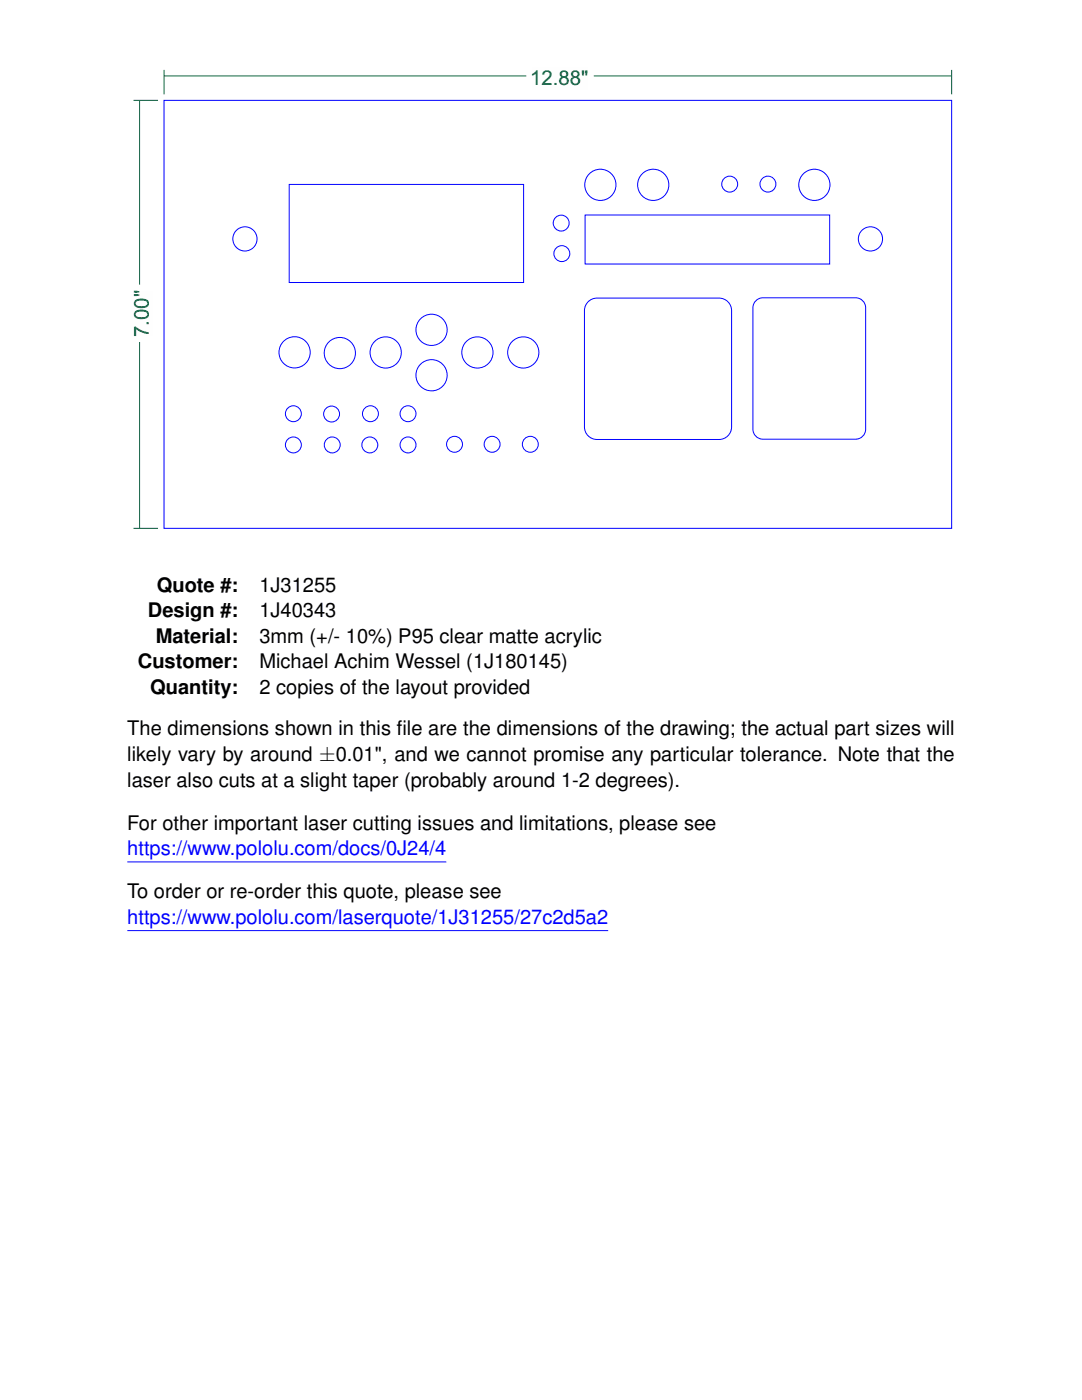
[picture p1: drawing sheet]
<svg xmlns="http://www.w3.org/2000/svg" width="216mm" height="279mm" viewBox="0 0 216 279" stroke-linecap="round" stroke-linejoin="round" font-family="sans-serif">
<defs><g id="words">
<g font-size="4.1" fill="#063">
<text x="105.8" y="17">12.88&quot;</text>
<text x="29.7" y="67.2" transform="rotate(-90 29.7 67.2)">7.00&quot;</text>
</g>
<g font-size="4">
<text x="31.3" y="118.1">Quote #:</text>
<text x="51.8" y="118.1">1J31255</text>
<text x="29.5" y="123.2">Design #:</text>
<text x="51.8" y="123.2">1J40343</text>
<text x="31.1" y="128.2">Material:</text>
<text x="51.8" y="128.2">3mm (+/- 10%) P95 clear matte acrylic</text>
<text x="27.5" y="133.3">Customer:</text>
<text x="51.8" y="133.3">Michael Achim Wessel (1J180145)</text>
<text x="30" y="138.4">Quantity:</text>
<text x="51.8" y="138.4">2 copies of the layout provided</text>
<text x="25.4" y="146.8">The dimensions shown in this f</text>
<text x="79.2" y="146.8">ile are the dimensions of the drawing; the actual part sizes will</text>
<text x="25.4" y="151.9">likely vary by around ±0.01&quot;, and we cannot promise any particular tolerance. Note that the</text>
<text x="25.4" y="157">laser also cuts at a slight taper (probably around 1-2 degrees).</text>
<text x="25.4" y="165.6">For other important laser cutting issues and limitations, please see</text>
<text x="25.4" y="179.3">To order or re-order this quote, please see</text>
</g>
<g font-size="4" fill="#00f">
<text x="25.4" y="170.7">https://www.pololu.com/docs/0J24/4</text>
<text x="25.4" y="184.4">https://www.pololu.com/laserquote/1J31255/27c2d5a2</text>
</g>
</g></defs>
<g fill="none" stroke="#00f" stroke-width=".2">
<path d="M32.7 20h157.2v85.4h-157.2zM57.7 36.8h46.8v19.6h-46.8zM116.7 42.9h48.9v9.8h-48.9zM117.6 60l1-.4 .5-.1h24.4a2.51 2.51 0 0 1 2.5 2.5v23.2a2.51 2.51 0 0 1-2.5 2.5h-24.4a2.51 2.51 0 0 1-2.5-2.5v-23.2a2.5 2.5 0 0 1 1-2zM150.8 60l.9-.5 .5-.1h18.5a2 2 0 0 1 2 2v24.3a2 2 0 0 1-2 1.9h-18.5a2 2 0 0 1-2-1.9v-24.3l.1-.5z"/>
<circle cx="119.8" cy="36.9" r="3.1"/>
<circle cx="130.3" cy="36.9" r="3.1"/>
<circle cx="145.6" cy="36.7" r="1.59"/>
<circle cx="153.2" cy="36.7" r="1.59"/>
<circle cx="162.5" cy="36.9" r="3.1"/>
<circle cx="48.9" cy="47.7" r="2.42"/>
<circle cx="112" cy="44.5" r="1.59"/>
<circle cx="112.1" cy="50.6" r="1.59"/>
<circle cx="173.7" cy="47.7" r="2.42"/>
<circle cx="58.8" cy="70.3" r="3.1"/>
<circle cx="67.8" cy="70.5" r="3.1"/>
<circle cx="77" cy="70.3" r="3.1"/>
<circle cx="86.1" cy="74.9" r="3.1"/>
<circle cx="86.1" cy="65.8" r="3.1"/>
<circle cx="95.3" cy="70.3" r="3.1"/>
<circle cx="104.4" cy="70.3" r="3.1"/>
<circle cx="58.5" cy="88.8" r="1.59"/>
<circle cx="58.5" cy="82.6" r="1.59"/>
<circle cx="66.2" cy="82.6" r="1.59"/>
<circle cx="66.3" cy="88.8" r="1.59"/>
<circle cx="73.8" cy="88.8" r="1.59"/>
<circle cx="73.9" cy="82.6" r="1.59"/>
<circle cx="81.4" cy="82.6" r="1.59"/>
<circle cx="81.4" cy="88.8" r="1.59"/>
<circle cx="90.7" cy="88.7" r="1.59"/>
<circle cx="98.2" cy="88.7" r="1.59"/>
<circle cx="105.8" cy="88.7" r="1.59"/>
</g>
<path d="M32.7 13.9v4.9M32.7 15.2h72.3M118.5 15.2h71.4M189.9 13.9v4.9" fill="none" stroke="#063" stroke-width=".2"/>
<path d="M106.3 13.3h10.9v4.6h-10.9z" fill-rule="evenodd" fill="#fefefe"/>
<path d="M26.7 20h4.8M27.9 20v36.8M27.9 68.3v37.1M26.7 105.4h4.8" fill="none" stroke="#063" stroke-width=".2"/>
<path d="M26 58.1h4.6v8.9h-4.6z" fill-rule="evenodd" fill="#fefefe"/>
<path d="M25.4 172h63.7M25.4 185.7h96" fill="none" stroke="#00f" stroke-width=".2"/>
<use href="#words"/>
</svg>
